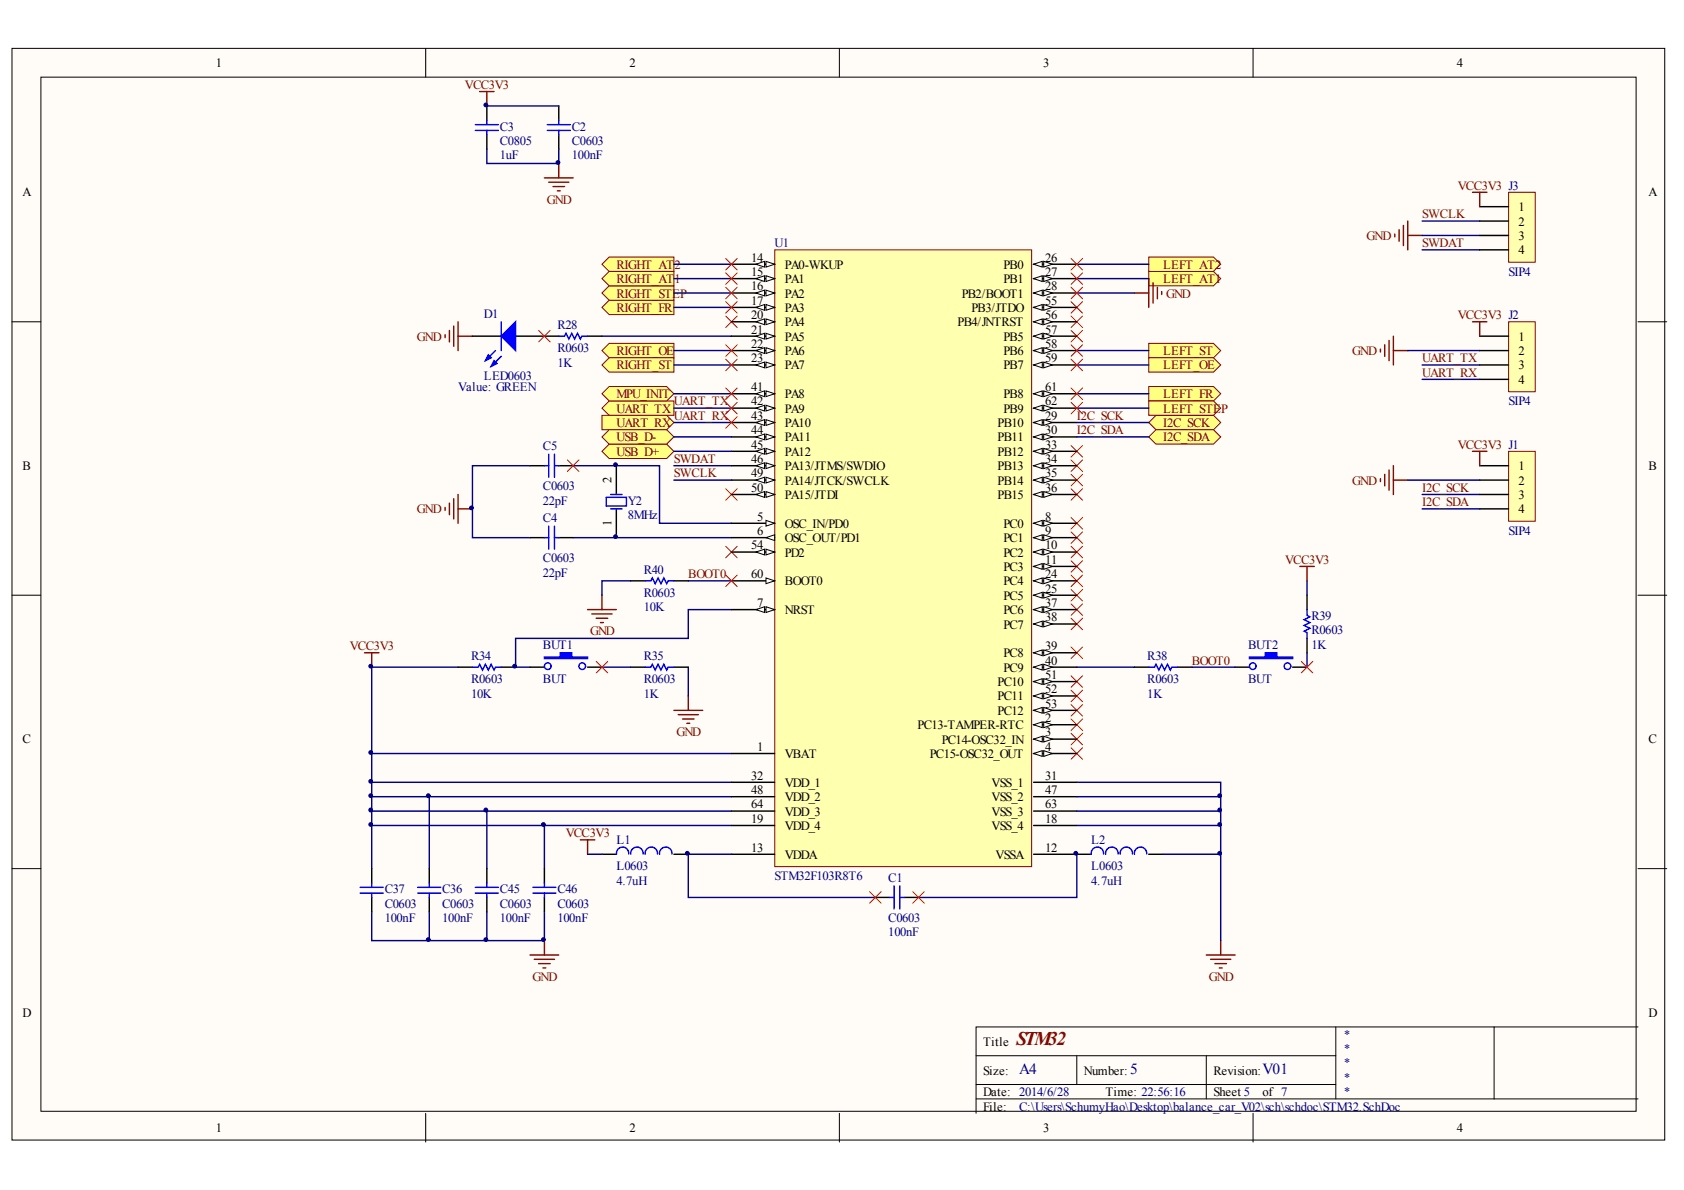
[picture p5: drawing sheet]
<svg xmlns="http://www.w3.org/2000/svg" width="297mm" height="210mm" viewBox="0 0 297 210" stroke-linecap="round" stroke-linejoin="round" font-family="sans-serif">
<defs><g id="words">
<text font-size="3.4" fill="#800000" x="179.3" y="184.4">STM32</text>
<g font-size="2.7" fill="#000080">
<text x="179.8" y="189.5">A4</text>
<text x="199.3" y="189.5">5</text>
<text x="222.7" y="189.5">V01</text>
</g>
<g font-size="2.2">
<text x="38.1" y="11.8">1</text>
<text x="111.1" y="11.8">2</text>
<text x="184" y="11.8">3</text>
<text x="257" y="11.8">4</text>
<text x="3.9" y="34.6">A</text>
<text x="290.7" y="34.6">A</text>
<text x="267.9" y="37.3">1</text>
<text x="267.9" y="39.8">2</text>
<text x="132.5" y="46.1">14</text>
<text x="138.4" y="47.4">PA0-WKUP</text>
<text x="177" y="47.4">PB0</text>
<text x="184.4" y="46.1">26</text>
<text x="267.9" y="42.3">3</text>
<text x="267.9" y="44.9">4</text>
<text x="132.5" y="48.7">15</text>
<text x="132.5" y="51.2">16</text>
<text x="132.5" y="53.8">17</text>
<text x="138.4" y="49.9">PA1</text>
<text x="138.4" y="52.5">PA2</text>
<text x="169.6" y="52.5">PB2/BOOT1</text>
<text x="177" y="49.9">PB1</text>
<text x="184.4" y="48.7">27</text>
<text x="184.4" y="51.2">28</text>
<text x="184.4" y="53.8">55</text>
<text x="132.5" y="56.3">20</text>
<text x="132.5" y="58.8">21</text>
<text x="138.4" y="55">PA3</text>
<text x="138.4" y="57.6">PA4</text>
<text x="168.9" y="57.6">PB4/JNTRST</text>
<text x="171.4" y="55">PB3/JTDO</text>
<text x="184.4" y="56.3">56</text>
<text x="184.4" y="58.8">57</text>
<text x="132.5" y="61.4">22</text>
<text x="132.5" y="63.9">23</text>
<text x="138.4" y="60.1">PA5</text>
<text x="138.4" y="62.6">PA6</text>
<text x="138.4" y="65.2">PA7</text>
<text x="177" y="60.1">PB5</text>
<text x="177" y="62.6">PB6</text>
<text x="177" y="65.2">PB7</text>
<text x="184.4" y="61.4">58</text>
<text x="184.4" y="63.9">59</text>
<text x="267.9" y="60.1">1</text>
<text x="267.9" y="62.6">2</text>
<text x="267.9" y="65.2">3</text>
<text x="132.5" y="69">41</text>
<text x="132.5" y="71.5">42</text>
<text x="138.4" y="70.3">PA8</text>
<text x="177" y="70.3">PB8</text>
<text x="184.4" y="69">61</text>
<text x="184.4" y="71.5">62</text>
<text x="267.9" y="67.7">4</text>
<text x="132.5" y="74.1">43</text>
<text x="132.5" y="76.6">44</text>
<text x="138.4" y="72.8">PA9</text>
<text x="138.4" y="75.3">PA10</text>
<text x="138.4" y="77.9">PA11</text>
<text x="176" y="75.3">PB10</text>
<text x="176" y="77.9">PB11</text>
<text x="177" y="72.8">PB9</text>
<text x="184.4" y="74.1">29</text>
<text x="184.4" y="76.6">30</text>
<text x="3.9" y="82.9">B</text>
<text x="132.5" y="79.1">45</text>
<text x="132.5" y="81.7">46</text>
<text x="138.4" y="80.4">PA12</text>
<text x="138.4" y="82.9">PA13/JTMS/SWDIO</text>
<text x="176" y="80.4">PB12</text>
<text x="176" y="82.9">PB13</text>
<text x="184.4" y="79.1">33</text>
<text x="184.4" y="81.7">34</text>
<text x="267.9" y="82.9">1</text>
<text x="290.7" y="82.9">B</text>
<text x="107.9" y="85.2" transform="rotate(-90 107.9 85.2)">2</text>
<text x="132.5" y="84.2">49</text>
<text x="132.5" y="86.7">50</text>
<text x="138.4" y="85.5">PA14/JTCK/SWCLK</text>
<text x="138.4" y="88">PA15/JTDI</text>
<text x="176" y="85.5">PB14</text>
<text x="176" y="88">PB15</text>
<text x="184.4" y="84.2">35</text>
<text x="184.4" y="86.7">36</text>
<text x="267.9" y="85.5">2</text>
<text x="267.9" y="88">3</text>
<text x="107.9" y="92.9" transform="rotate(-90 107.9 92.9)">1</text>
<text x="133.5" y="91.8">5</text>
<text x="133.5" y="94.4">6</text>
<text x="138.4" y="93.1">OSC_IN/PD0</text>
<text x="138.4" y="95.6">OSC_OUT/PD1</text>
<text x="177" y="93.1">PC0</text>
<text x="177" y="95.6">PC1</text>
<text x="184.4" y="91.8">8</text>
<text x="184.4" y="94.4">9</text>
<text x="267.9" y="90.6">4</text>
<text x="132.5" y="102">60</text>
<text x="132.5" y="96.9">54</text>
<text x="138.4" y="98.2">PD2</text>
<text x="177" y="98.2">PC2</text>
<text x="177" y="100.7">PC3</text>
<text x="184.4" y="96.9">10</text>
<text x="184.4" y="99.4">11</text>
<text x="184.4" y="102">24</text>
<text x="133.5" y="107.1">7</text>
<text x="138.4" y="103.2">BOOT0</text>
<text x="177" y="103.2">PC4</text>
<text x="177" y="105.8">PC5</text>
<text x="184.4" y="104.5">25</text>
<text x="184.4" y="107.1">37</text>
<text x="138.4" y="108.3">NRST</text>
<text x="177" y="108.3">PC6</text>
<text x="177" y="110.9">PC7</text>
<text x="184.4" y="109.6">38</text>
<text x="177" y="115.9">PC8</text>
<text x="177" y="118.5">PC9</text>
<text x="184.4" y="114.7">39</text>
<text x="184.4" y="117.2">40</text>
<text x="184.4" y="119.7">51</text>
<text x="176" y="121">PC10</text>
<text x="176" y="123.6">PC11</text>
<text x="184.4" y="122.3">52</text>
<text x="184.4" y="124.8">53</text>
<text x="3.9" y="131.1">C</text>
<text x="161.9" y="128.6">PC13-TAMPER-RTC</text>
<text x="166.1" y="131.2">PC14-OSC32_IN</text>
<text x="176" y="126.1">PC12</text>
<text x="184.4" y="127.4">2</text>
<text x="184.4" y="129.9">3</text>
<text x="290.7" y="131.1">C</text>
<text x="132.5" y="137.5">32</text>
<text x="133.5" y="132.4">1</text>
<text x="138.4" y="133.7">VBAT</text>
<text x="164" y="133.7">PC15-OSC32_OUT</text>
<text x="184.4" y="132.4">4</text>
<text x="184.4" y="137.5">31</text>
<text x="132.5" y="140.1">48</text>
<text x="132.5" y="142.6">64</text>
<text x="138.4" y="138.8">VDD_1</text>
<text x="138.4" y="141.3">VDD_2</text>
<text x="138.4" y="143.9">VDD_3</text>
<text x="174.9" y="138.8">VSS_1</text>
<text x="174.9" y="141.3">VSS_2</text>
<text x="174.9" y="143.9">VSS_3</text>
<text x="184.4" y="140.1">47</text>
<text x="184.4" y="142.6">63</text>
<text x="132.5" y="145.1">19</text>
<text x="138.4" y="146.4">VDD_4</text>
<text x="174.9" y="146.4">VSS_4</text>
<text x="184.4" y="145.1">18</text>
<text x="132.5" y="150.2">13</text>
<text x="138.4" y="151.5">VDDA</text>
<text x="175.6" y="151.5">VSSA</text>
<text x="184.4" y="150.2">12</text>
<text x="3.9" y="179.3">D</text>
<text x="290.7" y="179.3">D</text>
<text x="173.4" y="184.5">Title</text>
<text x="173.4" y="189.6">Size:</text>
<text x="191.2" y="189.6">Number:</text>
<text x="214" y="189.6">Revision:</text>
<text x="173.4" y="193.4">Date: 2014/6/28</text>
<text x="173.4" y="195.9">File:</text>
<text x="195" y="193.4">Time: 22:56:16</text>
<text x="214" y="193.4">Sheet 5</text>
<text x="222.7" y="193.4">of 7</text>
<text x="38.1" y="199.7">1</text>
<text x="111.1" y="199.7">2</text>
<text x="184" y="199.7">3</text>
<text x="257" y="199.7">4</text>
</g>
<g font-size="2.2" fill="#800000">
<text x="82" y="15.7">VCC3V3</text>
<text x="96.5" y="35.9">GND</text>
<text x="257.1" y="33.4">VCC3V3 J3</text>
<text x="250.9" y="38.5">SWCLK</text>
<text x="108.7" y="47.4">RIGHT_AT</text>
<text x="118.9" y="47.4">2</text>
<text x="205.2" y="47.4">LEFT_AT2</text>
<text x="241" y="42.3">GND</text>
<text x="250.9" y="43.6">SWDAT</text>
<text x="108.7" y="52.5">RIGHT_STEP</text>
<text x="108.7" y="49.9">RIGHT_AT</text>
<text x="118.9" y="49.9">1</text>
<text x="205.2" y="49.9">LEFT_AT1</text>
<text x="205.7" y="52.5">GND</text>
<text x="108.7" y="55">RIGHT_FR</text>
<text x="257.1" y="56.3">VCC3V3 J2</text>
<text x="73.5" y="60.1">GND</text>
<text x="108.7" y="62.6">RIGHT_OE</text>
<text x="108.7" y="65.2">RIGHT_ST</text>
<text x="205.2" y="62.6">LEFT_ST</text>
<text x="205.2" y="65.2">LEFT_OE</text>
<text x="238.5" y="62.6">GND</text>
<text x="250.9" y="63.9">UART_TX</text>
<text x="108.7" y="70.3">MPU_INIT</text>
<text x="118.9" y="71.5">UART_TX</text>
<text x="205.2" y="70.3">LEFT_FR</text>
<text x="250.9" y="66.4">UART_RX</text>
<text x="108.7" y="72.8">UART_TX</text>
<text x="108.7" y="75.3">UART_RX</text>
<text x="108.7" y="77.9">USB_D-</text>
<text x="118.9" y="74.1">UART_RX</text>
<text x="189.9" y="74.1">I2C_SCK</text>
<text x="189.9" y="76.6">I2C_SDA</text>
<text x="205.2" y="75.3">I2C_SCK</text>
<text x="205.2" y="77.9">I2C_SDA</text>
<text x="205.2" y="72.8">LEFT_STEP</text>
<text x="108.7" y="80.4">USB_D+</text>
<text x="118.9" y="81.7">SWDAT</text>
<text x="257.1" y="79.1">VCC3V3 J1</text>
<text x="118.9" y="84.2">SWCLK</text>
<text x="238.5" y="85.5">GND</text>
<text x="250.9" y="86.7">I2C_SCK</text>
<text x="250.9" y="89.3">I2C_SDA</text>
<text x="73.5" y="90.6">GND</text>
<text x="121.4" y="102">BOOT0</text>
<text x="226.7" y="99.4">VCC3V3</text>
<text x="104.1" y="112.1">GND</text>
<text x="61.7" y="114.7">VCC3V3</text>
<text x="210.2" y="117.2">BOOT0</text>
<text x="119.3" y="129.8">GND</text>
<text x="99.8" y="147.7">VCC3V3</text>
<text x="93.9" y="173">GND</text>
<text x="213.2" y="173">GND</text>
</g>
<g font-size="2.2" fill="#000080">
<text x="88.2" y="23">C3</text>
<text x="100.8" y="23">C2</text>
<text x="88.2" y="28.1">1uF</text>
<text x="88.2" y="25.6">C0805</text>
<text x="100.8" y="28.1">100nF</text>
<text x="100.8" y="25.6">C0603</text>
<text x="136.6" y="43.6">U1</text>
<text x="266.1" y="48.7">SIP4</text>
<text x="85.4" y="56">D1</text>
<text x="98.3" y="58.1">R28</text>
<text x="98.3" y="64.7">1K</text>
<text x="98.3" y="62.1">R0603</text>
<text x="80.8" y="69">Value: GREEN</text>
<text x="85.4" y="67">LED0603</text>
<text x="266.1" y="71.5">SIP4</text>
<text x="95.8" y="79.4">C5</text>
<text x="95.8" y="89">22pF</text>
<text x="95.8" y="86.5">C0603</text>
<text x="110.7" y="89">Y2</text>
<text x="95.8" y="92.1">C4</text>
<text x="110.7" y="91.6">8MHz</text>
<text x="266.1" y="94.4">SIP4</text>
<text x="95.8" y="101.7">22pF</text>
<text x="95.8" y="99.2">C0603</text>
<text x="113.5" y="101.2">R40</text>
<text x="113.5" y="107.8">10K</text>
<text x="113.5" y="105.3">R0603</text>
<text x="231.3" y="109.3">R39</text>
<text x="231.3" y="111.9">R0603</text>
<text x="83.1" y="116.4">R34</text>
<text x="95.8" y="114.4">BUT1</text>
<text x="113.5" y="116.4">R35</text>
<text x="202.4" y="116.4">R38</text>
<text x="220.1" y="114.4">BUT2</text>
<text x="231.3" y="114.4">1K</text>
<text x="83.1" y="123">10K</text>
<text x="83.1" y="120.5">R0603</text>
<text x="95.8" y="120.5">BUT</text>
<text x="113.5" y="123">1K</text>
<text x="113.5" y="120.5">R0603</text>
<text x="202.4" y="123">1K</text>
<text x="202.4" y="120.5">R0603</text>
<text x="220.1" y="120.5">BUT</text>
<text x="108.7" y="148.9">L1</text>
<text x="192.5" y="148.9">L2</text>
<text x="108.7" y="153.5">L0603</text>
<text x="136.6" y="155.3">STM32F103R8T6</text>
<text x="156.7" y="155.5">C1</text>
<text x="192.5" y="153.5">L0603</text>
<text x="67.9" y="157.6">C37</text>
<text x="67.9" y="160.1">C0603</text>
<text x="78" y="157.6">C36</text>
<text x="78" y="160.1">C0603</text>
<text x="88.2" y="157.6">C45</text>
<text x="88.2" y="160.1">C0603</text>
<text x="98.3" y="157.6">C46</text>
<text x="98.3" y="160.1">C0603</text>
<text x="108.7" y="156">4.7uH</text>
<text x="192.5" y="156">4.7uH</text>
<text x="67.9" y="162.6">100nF</text>
<text x="78" y="162.6">100nF</text>
<text x="88.2" y="162.6">100nF</text>
<text x="98.3" y="162.6">100nF</text>
<text x="156.7" y="165.2">100nF</text>
<text x="156.7" y="162.6">C0603</text>
<text x="236.9" y="183.2">*</text>
<text x="236.9" y="185.7">*</text>
<text x="236.9" y="188.3">*</text>
<text x="236.9" y="190.8">*</text>
<text x="179.8" y="195.9">C:\Users\SchumyHao\Desktop\balance_car_V02\sch\schdoc\STM32.SchDoc</text>
<text x="236.9" y="193.4">*</text>
</g>
</g></defs>
<g fill="#fffcf8" stroke="#000" stroke-width=".18">
<path d="M2.1 8.5h291.5v192.6h-291.5z"/>
<path d="M7.2 13.6h281.4v182.4h-281.4z"/>
</g>
<g fill="none" stroke="#000" stroke-width=".18">
<path d="M75.1 8.5v5.1M148.1 8.5v5.1M221 8.5v5.1M2.1 56.8h5.1M288.9 56.8h5.1M2.1 105h5.1M288.9 105h5.1M2.1 153.2h5.1M288.9 153.2h5.1M75.1 196.4v5M148.1 196.4v5M172.2 186.2h63.4"/>
<path d="M172.2 193.8h116.7M172.2 191.3h63.4M189.9 186.2v5.1M212.8 186.2v7.6M221 196.4v5M235.6 181.1v12.7M263.5 181.1h-91.3v15.3M288.9 181.1h-25.4v12.7"/>
</g>
<g fill="#ffff80" stroke="#800000" stroke-width=".18">
<path d="M107.4 70.7h11.5v2.6h-11.5l-1.2-1.3z" fill-rule="evenodd"/>
<path d="M106.2 73.3h11.4l1.3 1.2-1.3 1.3h-11.4z" fill-rule="evenodd"/>
<path d="M107.4 78.3h10.2l1.3 1.3-1.3 1.3h-10.2l-1.2-1.3z" fill-rule="evenodd"/>
<path d="M107.4 75.8h10.2l1.3 1.3-1.3 1.2h-10.2l-1.2-1.2z" fill-rule="evenodd"/>
<path d="M203.9 73.3h10.1l1.3 1.2-1.3 1.3h-10.1l-1.3-1.3z" fill-rule="evenodd"/>
<path d="M203.9 75.8h10.1l1.3 1.3-1.3 1.2h-10.1l-1.3-1.2z" fill-rule="evenodd"/>
<path d="M202.6 60.6h11.4l1.3 1.2-1.3 1.3h-11.4z" fill-rule="evenodd"/>
<path d="M202.6 63.1h11.4l1.3 1.3-1.3 1.2h-11.4z" fill-rule="evenodd"/>
<path d="M202.6 68.2h11.4l1.3 1.3-1.3 1.2h-11.4z" fill-rule="evenodd"/>
<path d="M202.6 70.7h11.4l1.3 1.3-1.3 1.3h-11.4z" fill-rule="evenodd"/>
<path d="M202.6 47.9h11.4l1.3 1.2-1.3 1.3h-11.4z" fill-rule="evenodd"/>
<path d="M202.6 45.3h11.4l1.3 1.3-1.3 1.3h-11.4z" fill-rule="evenodd"/>
<path d="M107.4 60.6h11.5v2.5h-11.5l-1.2-1.3z" fill-rule="evenodd"/>
<path d="M107.4 53h11.5v2.5h-11.5l-1.2-1.3z" fill-rule="evenodd"/>
<path d="M107.4 50.4h11.5v2.6h-11.5l-1.2-1.3z" fill-rule="evenodd"/>
<path d="M107.4 45.3h11.5v2.6h-11.5l-1.2-1.3z" fill-rule="evenodd"/>
<path d="M107.4 47.9h11.5v2.5h-11.5l-1.2-1.3z" fill-rule="evenodd"/>
<path d="M107.4 63.1h11.5v2.5h-11.5l-1.2-1.2z" fill-rule="evenodd"/>
<path d="M107.4 68.2h10.2l1.3 1.3-1.3 1.2h-10.2l-1.2-1.2z" fill-rule="evenodd"/>
</g>
<g fill="none" stroke="#800000" stroke-width=".25">
<path d="M96 31.4h5.1M96.8 32.1h3.5M97.5 32.9h2.1M98.3 33.7h.5M98.6 28.8v2.6M247.6 39.8v3.5M248.3 39v5.1M78.5 59v.6M79.3 58.3v2M80 57.5v3.6M80.8 56.8v5M80.8 59.3h2.5"/>
<path d="M200.1 51.7h2.5M202.6 49.1v5.1M203.4 49.9v3.6M204.1 50.7v2M204.9 51.4v.5M245.8 59.3v5.1M246 41.3v.5M246.8 40.5v2M248.3 41.5h2.6M243.5 61.6v.5M244.3 60.8v2.1M245 60.1v3.5"/>
<path d="M245.8 61.8h2.5M78.5 89.5v.5M79.3 88.7v2.1M80 88v3.5M80.8 87.2v5.1M80.8 89.8h2.5M243.5 84.4v.5M244.3 83.7v2M245 82.9v3.6M245.8 82.1v5.1M245.8 84.7h2.5M103.6 107.5h5.1"/>
<path d="M104.4 108.3h3.6M105.2 109.1h2M105.9 109.8h.5M106.2 105v2.5M118.9 125.3h5M119.6 126.1h3.6M120.4 126.8h2M121.2 127.6h.5M121.4 122.8v2.5M93.5 168.5h5.1M94.2 169.2h3.6M95 170h2"/>
<path d="M95.8 170.7h.5M96 165.9v2.6M212.8 168.5h5.1M213.5 169.2h3.6M214.3 170h2M215.1 170.7h.5M215.3 165.9v2.6"/>
</g>
<g fill="none" stroke="#000080" stroke-width=".25">
<path d="M85.9 26.3v2.5h12.7v-2.5M250.9 39h10.1M106.2 59.3h22.8M189.9 51.7h10.2M250.9 41.5h10.1M250.9 44.1h10.1M248.3 61.8h12.7M250.9 64.4h10.1M250.9 66.9h10.1M93.5 82.1h-10.2v12.7h10.2M101.1 82.1h15.2v10.2h12.7M101.1 94.8h27.9"/>
<path d="M118.9 82.1h10.1M118.9 84.7h10.1M248.3 84.7h12.7M250.9 87.2h10.1M250.9 89.8h10.1M80.8 117.7h-15.2v15.2h63.4M106.2 117.7h5.1M111.3 102.5h-5.1v2.5M121.4 117.7v5.1M121.4 102.5h7.6M129 107.5h-7.6v5.1h-30.5v5.1h2.6M189.9 117.7h10.2"/>
<path d="M210.2 117.7h7.7M230.5 102.5v2.5M230.5 115.1v2.6M65.6 132.9v5.1M129 138h-63.4v15.2M65.6 140.5h10.1M65.6 143.1h20.3M65.6 145.6h30.4M129 145.6h-33v7.6M129 143.1h-43.1v10.1M129 140.5h-53.3v12.7M65.6 160.8v5.1h30.4v-5.1"/>
<path d="M75.7 160.8v5.1M85.9 160.8v5.1"/>
</g>
<g fill="none" stroke="#000" stroke-width=".25">
<path d="M85.9 18.7v2.5M98.6 18.7v2.5M85.9 23.8v2.5M98.6 23.8v2.5M83.3 59.3h5.1M90.9 59.3h7.7M103.6 59.3h2.6M93.5 82.1h2.5M93.5 94.8h2.5M98.6 82.1h2.5M98.6 94.8h2.5M80.8 117.7h2.5"/>
<path d="M88.4 117.7h2.5M93.5 117.7h2.5M103.6 117.7h2.6M111.3 117.7h2.5M111.3 102.5h2.5M118.9 117.7h2.5M118.9 102.5h2.5M200.1 117.7h2.5M207.7 117.7h2.5M217.9 117.7h2.5M228 117.7h2.5M230.5 105v2.5"/>
<path d="M230.5 112.6v2.5M65.6 153.2v2.6M65.6 158.3v2.5M75.7 153.2v2.6M75.7 158.3v2.5M85.9 153.2v2.6M85.9 158.3v2.5M96 153.2v2.6M96 158.3v2.5M106.2 150.7h2.5M118.9 150.7h2.5M154.4 158.3h2.5"/>
<path d="M159.5 158.3h2.5M189.9 150.7h2.6M202.6 150.7h2.6"/>
</g>
<g fill="none" stroke="#00f" stroke-width=".25">
<path d="M83.8 22h4.1M83.8 23h4.1M85.9 21.2v.8M85.9 23v.8M96.5 22h4.1M96.5 23h4.1M98.6 21.2v.8M98.6 23v.8M88.4 56.8v5M98.6 59.3h1l.2-.5 .5 1 .5-1 .6 1 .5-1 .5 1 .2-.5h1M87.4 61.8l-1.8 1.8M88.4 62.9l-1.8 1.7"/>
<path d="M96 82.1h.8M96 94.8h.8M96.8 80.1v4.1M96.8 92.8v4.1M97.8 80.1v4.1M97.8 92.8v4.1M97.8 82.1h.8M97.8 94.8h.8M83.3 117.7h1l.3-.5 .5 1 .5-1 .5 1 .5-1 .5 1 .3-.5h1M113.8 117.7h1l.3-.5 .5 1 .5-1 .5 1 .5-1 .5 1 .3-.5h1M113.8 102.5h1l.3-.6 .5 1.1 .5-1.1 .5 1.1 .5-1.1 .5 1.1 .3-.5h1M202.6 117.7h1l.3-.5 .5 1 .5-1 .5 1 .5-1 .5 1 .3-.5h1"/>
<path d="M230.5 107.5v1l.6 .3-1.1 .5 1.1 .5-1.1 .5 1.1 .5-1.1 .5 .5 .3v1M63.5 156.5h4.1M63.5 157.5h4.1M65.6 155.8v.7M65.6 157.5v.8M73.7 156.5h4.1M73.7 157.5h4.1M75.7 155.8v.7M75.7 157.5v.8M83.8 156.5h4.1M83.8 157.5h4.1M85.9 155.8v.7"/>
<path d="M85.9 157.5v.8M94 156.5h4.1M94 157.5h4.1M96 155.8v.7M96 157.5v.8M110.9 150.6a1.08 1.08 0 0 0-1.1-1.2 1.08 1.08 0 0 0-1 1.3M113.4 150.6a1.09 1.09 0 0 0-1.1-1.2 1.09 1.09 0 0 0-1 1.3M116 150.6a1.09 1.09 0 0 0-1.1-1.2 1.09 1.09 0 0 0-1.1 1.3M118.5 150.6a1.1 1.1 0 0 0-1.1-1.2 1.1 1.1 0 0 0-1.1 1.3M156.9 158.3h.8M157.7 156.3v4M158.7 156.3v4"/>
<path d="M158.7 158.3h.8M194.6 150.6a1.09 1.09 0 0 0-1.1-1.2 1.09 1.09 0 0 0-1 1.3M197.2 150.6a1.1 1.1 0 0 0-1.1-1.2 1.1 1.1 0 0 0-1.1 1.3M199.7 150.6a1.09 1.09 0 0 0-1.1-1.2 1.09 1.09 0 0 0-1 1.3M202.3 150.6a1.09 1.09 0 0 0-1.1-1.2 1.09 1.09 0 0 0-1.1 1.3"/>
<circle cx="96.6" cy="117.5" r=".59"/>
<circle cx="102.7" cy="117.5" r=".58"/>
<circle cx="221" cy="117.5" r=".58"/>
<circle cx="227.1" cy="117.5" r=".58"/>
</g>
<g fill="#00f" stroke="#00f" stroke-width=".25">
<path d="M90.9 56.8v5l-2.5-2.5z"/>
<path d="M86.1 62.6l.5 .5-1 .5z"/>
<path d="M87.1 63.6l.5 .5-1 .5z"/>
<path d="M220.4 115.9h2.8v-.8h2v.8h2.8v.3h-7.6z" fill-rule="evenodd"/>
<path d="M96 115.9h2.8v-.8h2v.8h2.8v.3h-7.6z" fill-rule="evenodd"/>
</g>
<g fill="none" stroke="#f00" stroke-width=".18">
<path d="M128 55.7l2 2.1M130 55.7l-2 2.1M188.9 58.3l2.1 2M188.9 55.7l2.1 2.1M188.9 53.2l2.1 2M191 58.3l-2.1 2M191 55.7l-2.1 2.1M191 53.2l-2.1 2M188.9 78.6l2.1 2M191 78.6l-2.1 2M128 86.2l2 2M128 96.4l2 2"/>
<path d="M130 86.2l-2 2M130 96.4l-2 2M188.9 98.9l2.1 2M188.9 96.4l2.1 2M188.9 93.8l2.1 2.1M188.9 91.3l2.1 2M188.9 86.2l2.1 2M188.9 83.7l2.1 2M188.9 81.1l2.1 2.1M191 98.9l-2.1 2M191 96.4l-2.1 2M191 93.8l-2.1 2.1"/>
<path d="M191 91.3l-2.1 2M191 86.2l-2.1 2M191 83.7l-2.1 2M191 81.1l-2.1 2.1M188.9 119.2l2.1 2M188.9 114.1l2.1 2.1M188.9 109.1l2.1 2M188.9 106.5l2.1 2M188.9 104l2.1 2M188.9 101.4l2.1 2.1M191 119.2l-2.1 2M191 114.1l-2.1 2.1"/>
<path d="M191 109.1l-2.1 2M191 106.5l-2.1 2M191 104l-2.1 2M191 101.4l-2.1 2.1M188.9 131.9l2.1 2M188.9 129.4l2.1 2M188.9 126.8l2.1 2.1M188.9 124.3l2.1 2M188.9 121.7l2.1 2.1M191 131.9l-2.1 2M191 129.4l-2.1 2M191 126.8l-2.1 2.1"/>
<path d="M191 124.3l-2.1 2M191 121.7l-2.1 2.1"/>
</g>
<path d="M266.1 33.9h4.7v12.4h-4.7z" fill="#ffffb0" stroke="#800000" stroke-width=".18"/>
<path d="M261 36.5h5.1M261 39h5.1M261 41.5h5.1M261 44.1h5.1" fill="none" stroke="#000" stroke-width=".25"/>
<path d="M266.1 56.8h4.7v12.3h-4.7z" fill="#ffffb0" stroke="#800000" stroke-width=".18"/>
<path d="M261 59.3h5.1M261 61.8h5.1M261 64.4h5.1M261 66.9h5.1" fill="none" stroke="#000" stroke-width=".25"/>
<path d="M266.1 79.6h4.7v12.3h-4.7z" fill="#ffffb0" stroke="#800000" stroke-width=".18"/>
<path d="M108.7 82.1v5.1M108.7 89.8v5M261 82.1h5.1M261 84.7h5.1M261 87.2h5.1M261 89.8h5.1" fill="none" stroke="#000" stroke-width=".25"/>
<path d="M85.9 18.7h12.7M189.9 138h25.4v27.9" fill="none" stroke="#000080" stroke-width=".25"/>
<path d="M84.6 16.1h2.5M85.9 16.1v2.6" fill="none" stroke="#800000" stroke-width=".25"/>
<path d="M106.9 87.7h3.6v1.6h-3.6zM107.7 87.2h2M107.7 89.8h2" fill="none" stroke="#00f" stroke-width=".25"/>
<path d="M136.7 44.1h45.3v108.8h-45.3z" fill="#ffffb0" stroke="#800000" stroke-width=".18"/>
<path d="M129 102.5h7.6" fill="none" stroke="#000" stroke-width=".25"/>
<path d="M135.1 101.9l1.5 .6-1.5 .5z" fill="#fffcf8" stroke="#000" stroke-width=".18"/>
<path d="M129 107.5h7.6" fill="none" stroke="#000" stroke-width=".25"/>
<g fill="#fffcf8" stroke="#000" stroke-width=".18">
<path d="M135.1 107l1.5 .5-1.5 .5z"/>
<path d="M133.3 107.5l1.6-.5v1z"/>
</g>
<path d="M129 92.3h7.6" fill="none" stroke="#000" stroke-width=".25"/>
<path d="M135.1 91.8l1.5 .5-1.5 .5z" fill="#fffcf8" stroke="#000" stroke-width=".18"/>
<path d="M129 94.8h7.6" fill="none" stroke="#000" stroke-width=".25"/>
<path d="M135.1 94.8l1.5-.5v1z" fill="#fffcf8" stroke="#000" stroke-width=".18"/>
<path d="M129 46.6h7.6" fill="none" stroke="#000" stroke-width=".25"/>
<g fill="#fffcf8" stroke="#000" stroke-width=".18">
<path d="M135.1 46.1l1.5 .5-1.5 .5z"/>
<path d="M133.3 46.6l1.6-.5v1z"/>
</g>
<path d="M129 49.1h7.6" fill="none" stroke="#000" stroke-width=".25"/>
<g fill="#fffcf8" stroke="#000" stroke-width=".18">
<path d="M135.1 48.6l1.5 .5-1.5 .6z"/>
<path d="M133.3 49.1l1.6-.5v1.1z"/>
</g>
<path d="M129 51.7h7.6" fill="none" stroke="#000" stroke-width=".25"/>
<g fill="#fffcf8" stroke="#000" stroke-width=".18">
<path d="M135.1 51.2l1.5 .5-1.5 .5z"/>
<path d="M133.3 51.7l1.6-.5v1z"/>
</g>
<path d="M129 54.2h7.6" fill="none" stroke="#000" stroke-width=".25"/>
<g fill="#fffcf8" stroke="#000" stroke-width=".18">
<path d="M135.1 53.7l1.5 .5-1.5 .5z"/>
<path d="M133.3 54.2l1.6-.5v1z"/>
</g>
<path d="M129 56.8h7.6" fill="none" stroke="#000" stroke-width=".25"/>
<g fill="#fffcf8" stroke="#000" stroke-width=".18">
<path d="M135.1 56.3l1.5 .5-1.5 .5z"/>
<path d="M133.3 56.8l1.6-.5v1z"/>
</g>
<path d="M129 59.3h7.6" fill="none" stroke="#000" stroke-width=".25"/>
<g fill="#fffcf8" stroke="#000" stroke-width=".18">
<path d="M135.1 58.8l1.5 .5-1.5 .5z"/>
<path d="M133.3 59.3l1.6-.5v1z"/>
</g>
<path d="M129 61.8h7.6" fill="none" stroke="#000" stroke-width=".25"/>
<g fill="#fffcf8" stroke="#000" stroke-width=".18">
<path d="M135.1 61.3l1.5 .5-1.5 .5z"/>
<path d="M133.3 61.8l1.6-.5v1z"/>
</g>
<path d="M129 64.4h7.6" fill="none" stroke="#000" stroke-width=".25"/>
<g fill="#fffcf8" stroke="#000" stroke-width=".18">
<path d="M135.1 63.9l1.5 .5-1.5 .5z"/>
<path d="M133.3 64.4l1.6-.5v1z"/>
</g>
<path d="M129 69.5h7.6" fill="none" stroke="#000" stroke-width=".25"/>
<g fill="#fffcf8" stroke="#000" stroke-width=".18">
<path d="M135.1 68.9l1.5 .6-1.5 .5z"/>
<path d="M133.3 69.5l1.6-.6v1.1z"/>
</g>
<path d="M129 72h7.6" fill="none" stroke="#000" stroke-width=".25"/>
<g fill="#fffcf8" stroke="#000" stroke-width=".18">
<path d="M135.1 71.5l1.5 .5-1.5 .5z"/>
<path d="M133.3 72l1.6-.5v1z"/>
</g>
<path d="M129 74.5h7.6" fill="none" stroke="#000" stroke-width=".25"/>
<g fill="#fffcf8" stroke="#000" stroke-width=".18">
<path d="M135.1 74l1.5 .5-1.5 .5z"/>
<path d="M133.3 74.5l1.6-.5v1z"/>
</g>
<path d="M129 77.1h7.6" fill="none" stroke="#000" stroke-width=".25"/>
<g fill="#fffcf8" stroke="#000" stroke-width=".18">
<path d="M135.1 76.6l1.5 .5-1.5 .5z"/>
<path d="M133.3 77.1l1.6-.5v1z"/>
</g>
<path d="M129 79.6h7.6" fill="none" stroke="#000" stroke-width=".25"/>
<g fill="#fffcf8" stroke="#000" stroke-width=".18">
<path d="M135.1 79.1l1.5 .5-1.5 .5z"/>
<path d="M133.3 79.6l1.6-.5v1z"/>
</g>
<path d="M129 82.1h7.6" fill="none" stroke="#000" stroke-width=".25"/>
<g fill="#fffcf8" stroke="#000" stroke-width=".18">
<path d="M135.1 81.6l1.5 .5-1.5 .6z"/>
<path d="M133.3 82.1l1.6-.5v1.1z"/>
</g>
<path d="M129 84.7h7.6" fill="none" stroke="#000" stroke-width=".25"/>
<g fill="#fffcf8" stroke="#000" stroke-width=".18">
<path d="M135.1 84.2l1.5 .5-1.5 .5z"/>
<path d="M133.3 84.7l1.6-.5v1z"/>
</g>
<path d="M129 87.2h7.6" fill="none" stroke="#000" stroke-width=".25"/>
<g fill="#fffcf8" stroke="#000" stroke-width=".18">
<path d="M135.1 86.7l1.5 .5-1.5 .5z"/>
<path d="M133.3 87.2l1.6-.5v1z"/>
</g>
<path d="M182.3 46.6h7.6" fill="none" stroke="#000" stroke-width=".25"/>
<g fill="#fffcf8" stroke="#000" stroke-width=".18">
<path d="M182.3 46.6l1.5-.5v1z"/>
<path d="M184.1 46.1l1.5 .5-1.5 .5z"/>
</g>
<path d="M182.3 49.1h7.6" fill="none" stroke="#000" stroke-width=".25"/>
<g fill="#fffcf8" stroke="#000" stroke-width=".18">
<path d="M182.3 49.1l1.5-.5v1.1z"/>
<path d="M184.1 48.6l1.5 .5-1.5 .6z"/>
</g>
<path d="M182.3 51.7h7.6" fill="none" stroke="#000" stroke-width=".25"/>
<g fill="#fffcf8" stroke="#000" stroke-width=".18">
<path d="M182.3 51.7l1.5-.5v1z"/>
<path d="M184.1 51.2l1.5 .5-1.5 .5z"/>
</g>
<path d="M182.3 54.2h7.6" fill="none" stroke="#000" stroke-width=".25"/>
<g fill="#fffcf8" stroke="#000" stroke-width=".18">
<path d="M182.3 54.2l1.5-.5v1z"/>
<path d="M184.1 53.7l1.5 .5-1.5 .5z"/>
</g>
<path d="M182.3 56.8h7.6" fill="none" stroke="#000" stroke-width=".25"/>
<g fill="#fffcf8" stroke="#000" stroke-width=".18">
<path d="M182.3 56.8l1.5-.5v1z"/>
<path d="M184.1 56.3l1.5 .5-1.5 .5z"/>
</g>
<path d="M182.3 59.3h7.6" fill="none" stroke="#000" stroke-width=".25"/>
<g fill="#fffcf8" stroke="#000" stroke-width=".18">
<path d="M182.3 59.3l1.5-.5v1z"/>
<path d="M184.1 58.8l1.5 .5-1.5 .5z"/>
</g>
<path d="M182.3 61.8h7.6" fill="none" stroke="#000" stroke-width=".25"/>
<g fill="#fffcf8" stroke="#000" stroke-width=".18">
<path d="M182.3 61.8l1.5-.5v1z"/>
<path d="M184.1 61.3l1.5 .5-1.5 .5z"/>
</g>
<path d="M182.3 64.4h7.6" fill="none" stroke="#000" stroke-width=".25"/>
<g fill="#fffcf8" stroke="#000" stroke-width=".18">
<path d="M182.3 64.4l1.5-.5v1z"/>
<path d="M184.1 63.9l1.5 .5-1.5 .5z"/>
</g>
<path d="M182.3 69.5h7.6" fill="none" stroke="#000" stroke-width=".25"/>
<g fill="#fffcf8" stroke="#000" stroke-width=".18">
<path d="M182.3 69.5l1.5-.6v1.1z"/>
<path d="M184.1 68.9l1.5 .6-1.5 .5z"/>
</g>
<path d="M182.3 72h7.6" fill="none" stroke="#000" stroke-width=".25"/>
<g fill="#fffcf8" stroke="#000" stroke-width=".18">
<path d="M182.3 72l1.5-.5v1z"/>
<path d="M184.1 71.5l1.5 .5-1.5 .5z"/>
</g>
<path d="M182.3 74.5h7.6" fill="none" stroke="#000" stroke-width=".25"/>
<g fill="#fffcf8" stroke="#000" stroke-width=".18">
<path d="M182.3 74.5l1.5-.5v1z"/>
<path d="M184.1 74l1.5 .5-1.5 .5z"/>
</g>
<path d="M182.3 77.1h7.6" fill="none" stroke="#000" stroke-width=".25"/>
<g fill="#fffcf8" stroke="#000" stroke-width=".18">
<path d="M182.3 77.1l1.5-.5v1z"/>
<path d="M184.1 76.6l1.5 .5-1.5 .5z"/>
</g>
<path d="M182.3 79.6h7.6" fill="none" stroke="#000" stroke-width=".25"/>
<g fill="#fffcf8" stroke="#000" stroke-width=".18">
<path d="M182.3 79.6l1.5-.5v1z"/>
<path d="M184.1 79.1l1.5 .5-1.5 .5z"/>
</g>
<path d="M182.3 82.1h7.6" fill="none" stroke="#000" stroke-width=".25"/>
<g fill="#fffcf8" stroke="#000" stroke-width=".18">
<path d="M182.3 82.1l1.5-.5v1.1z"/>
<path d="M184.1 81.6l1.5 .5-1.5 .6z"/>
</g>
<path d="M182.3 84.7h7.6" fill="none" stroke="#000" stroke-width=".25"/>
<g fill="#fffcf8" stroke="#000" stroke-width=".18">
<path d="M182.3 84.7l1.5-.5v1z"/>
<path d="M184.1 84.2l1.5 .5-1.5 .5z"/>
</g>
<path d="M182.3 87.2h7.6" fill="none" stroke="#000" stroke-width=".25"/>
<g fill="#fffcf8" stroke="#000" stroke-width=".18">
<path d="M182.3 87.2l1.5-.5v1z"/>
<path d="M184.1 86.7l1.5 .5-1.5 .5z"/>
</g>
<path d="M182.3 92.3h7.6" fill="none" stroke="#000" stroke-width=".25"/>
<g fill="#fffcf8" stroke="#000" stroke-width=".18">
<path d="M182.3 92.3l1.5-.5v1z"/>
<path d="M184.1 91.8l1.5 .5-1.5 .5z"/>
</g>
<path d="M182.3 94.8h7.6" fill="none" stroke="#000" stroke-width=".25"/>
<g fill="#fffcf8" stroke="#000" stroke-width=".18">
<path d="M182.3 94.8l1.5-.5v1z"/>
<path d="M184.1 94.3l1.5 .5-1.5 .5z"/>
</g>
<path d="M182.3 97.4h7.6" fill="none" stroke="#000" stroke-width=".25"/>
<g fill="#fffcf8" stroke="#000" stroke-width=".18">
<path d="M182.3 97.4l1.5-.5v1z"/>
<path d="M184.1 96.9l1.5 .5-1.5 .5z"/>
</g>
<path d="M182.3 99.9h7.6" fill="none" stroke="#000" stroke-width=".25"/>
<g fill="#fffcf8" stroke="#000" stroke-width=".18">
<path d="M182.3 99.9l1.5-.5v1z"/>
<path d="M184.1 99.4l1.5 .5-1.5 .5z"/>
</g>
<path d="M182.3 102.5h7.6" fill="none" stroke="#000" stroke-width=".25"/>
<g fill="#fffcf8" stroke="#000" stroke-width=".18">
<path d="M182.3 102.5l1.5-.6v1.1z"/>
<path d="M184.1 101.9l1.5 .6-1.5 .5z"/>
</g>
<path d="M182.3 105h7.6" fill="none" stroke="#000" stroke-width=".25"/>
<g fill="#fffcf8" stroke="#000" stroke-width=".18">
<path d="M182.3 105l1.5-.5v1z"/>
<path d="M184.1 104.5l1.5 .5-1.5 .5z"/>
</g>
<path d="M182.3 107.5h7.6" fill="none" stroke="#000" stroke-width=".25"/>
<g fill="#fffcf8" stroke="#000" stroke-width=".18">
<path d="M182.3 107.5l1.5-.5v1z"/>
<path d="M184.1 107l1.5 .5-1.5 .5z"/>
</g>
<path d="M182.3 110.1h7.6" fill="none" stroke="#000" stroke-width=".25"/>
<g fill="#fffcf8" stroke="#000" stroke-width=".18">
<path d="M182.3 110.1l1.5-.5v1z"/>
<path d="M184.1 109.6l1.5 .5-1.5 .5z"/>
</g>
<path d="M182.3 115.1h7.6" fill="none" stroke="#000" stroke-width=".25"/>
<g fill="#fffcf8" stroke="#000" stroke-width=".18">
<path d="M182.3 115.1l1.5-.5v1.1z"/>
<path d="M184.1 114.6l1.5 .5-1.5 .6z"/>
</g>
<path d="M182.3 117.7h7.6" fill="none" stroke="#000" stroke-width=".25"/>
<g fill="#fffcf8" stroke="#000" stroke-width=".18">
<path d="M182.3 117.7l1.5-.5v1z"/>
<path d="M184.1 117.2l1.5 .5-1.5 .5z"/>
</g>
<path d="M182.3 120.2h7.6" fill="none" stroke="#000" stroke-width=".25"/>
<g fill="#fffcf8" stroke="#000" stroke-width=".18">
<path d="M182.3 120.2l1.5-.5v1z"/>
<path d="M184.1 119.7l1.5 .5-1.5 .5z"/>
</g>
<path d="M182.3 122.8h7.6" fill="none" stroke="#000" stroke-width=".25"/>
<g fill="#fffcf8" stroke="#000" stroke-width=".18">
<path d="M182.3 122.8l1.5-.5v1z"/>
<path d="M184.1 122.3l1.5 .5-1.5 .5z"/>
</g>
<path d="M182.3 125.3h7.6" fill="none" stroke="#000" stroke-width=".25"/>
<g fill="#fffcf8" stroke="#000" stroke-width=".18">
<path d="M182.3 125.3l1.5-.5v1z"/>
<path d="M184.1 124.8l1.5 .5-1.5 .5z"/>
</g>
<path d="M182.3 127.8h7.6" fill="none" stroke="#000" stroke-width=".25"/>
<g fill="#fffcf8" stroke="#000" stroke-width=".18">
<path d="M182.3 127.8l1.5-.5v1z"/>
<path d="M184.1 127.3l1.5 .5-1.5 .5z"/>
</g>
<path d="M182.3 130.4h7.6" fill="none" stroke="#000" stroke-width=".25"/>
<g fill="#fffcf8" stroke="#000" stroke-width=".18">
<path d="M182.3 130.4l1.5-.5v1z"/>
<path d="M184.1 129.9l1.5 .5-1.5 .5z"/>
</g>
<path d="M182.3 132.9h7.6" fill="none" stroke="#000" stroke-width=".25"/>
<g fill="#fffcf8" stroke="#000" stroke-width=".18">
<path d="M182.3 132.9l1.5-.5v1z"/>
<path d="M184.1 132.4l1.5 .5-1.5 .5z"/>
</g>
<path d="M129 97.4h7.6" fill="none" stroke="#000" stroke-width=".25"/>
<g fill="#fffcf8" stroke="#000" stroke-width=".18">
<path d="M135.1 96.9l1.5 .5-1.5 .5z"/>
<path d="M133.3 97.4l1.6-.5v1z"/>
</g>
<path d="M129 132.9h7.6M129 138h7.6M182.3 138h7.6M129 140.5h7.6M129 143.1h7.6M129 145.6h7.6M129 150.7h7.6M182.3 140.5h7.6M182.3 143.1h7.6M182.3 145.6h7.6M182.3 150.7h7.6" fill="none" stroke="#000" stroke-width=".25"/>
<g fill="none" stroke="#000080" stroke-width=".25">
<path d="M118.9 49.1h10.1M118.9 46.6h10.1M118.9 54.2h10.1M118.9 51.7h10.1M189.9 49.1h12.7M189.9 46.6h12.7M118.9 79.6h10.1M118.9 77.1h10.1M118.9 72h10.1M118.9 74.5h10.1M118.9 69.5h10.1M118.9 64.4h10.1"/>
<path d="M118.9 61.8h10.1M189.9 77.1h12.7M189.9 72h12.7M189.9 74.5h12.7M189.9 69.5h12.7M189.9 64.4h12.7M189.9 61.8h12.7M103.6 150.7h2.6M129 150.7h-7.6v7.6h33M189.9 150.7v7.6h-27.9M189.9 145.6h25.4M189.9 143.1h25.4"/>
<path d="M189.9 140.5h25.4M205.2 150.7h10.1"/>
</g>
<path d="M259.7 33.9h2.6M261 33.9v2.6M259.7 56.8h2.6M261 56.8v2.5M259.7 79.6h2.6M261 79.6v2.5M229.3 99.9h2.5M230.5 99.9v2.6M64.3 115.1h2.5M65.6 115.1v2.6M102.4 148.1h2.5M103.6 148.1v2.6" fill="none" stroke="#800000" stroke-width=".25"/>
<g fill="none" stroke="#f00" stroke-width=".18">
<path d="M95 58.3l2 2M97 58.3l-2 2M128 45.6l2 2M128 48.1l2 2.1M128 50.7l2 2M128 53.2l2 2M130 45.6l-2 2M130 48.1l-2 2.1M130 50.7l-2 2M130 53.2l-2 2M188.9 50.7l2.1 2M188.9 45.6l2.1 2"/>
<path d="M188.9 48.1l2.1 2.1M191 50.7l-2.1 2M191 45.6l-2.1 2M191 48.1l-2.1 2.1M128 60.8l2 2.1M128 63.4l2 2M128 68.4l2 2.1M128 71l2 2M128 73.5l2 2M130 60.8l-2 2.1M130 63.4l-2 2M130 68.4l-2 2.1"/>
<path d="M130 71l-2 2M130 73.5l-2 2M188.9 60.8l2.1 2.1M188.9 63.4l2.1 2M188.9 68.4l2.1 2.1M188.9 71l2.1 2M191 60.8l-2.1 2.1M191 63.4l-2.1 2M191 68.4l-2.1 2.1M191 71l-2.1 2M100.1 81.1l2 2.1M102.1 81.1l-2 2.1"/>
<path d="M105.2 116.7l2 2M107.2 116.7l-2 2M128 101.4l2 2.1M130 101.4l-2 2.1M229.5 116.7l2.1 2M231.6 116.7l-2.1 2M153.4 157.3l2 2M155.4 157.3l-2 2M161 157.3l2 2M163 157.3l-2 2"/>
</g>
<g fill="#000080" stroke="#000080" stroke-width=".18">
<circle cx="65.4" cy="145.4" r=".33"/>
<circle cx="65.4" cy="142.9" r=".34"/>
<circle cx="65.4" cy="140.4" r=".33"/>
<circle cx="65.4" cy="137.8" r=".33"/>
<circle cx="65.4" cy="132.7" r=".33"/>
<circle cx="65.4" cy="117.5" r=".33"/>
<circle cx="75.5" cy="165.7" r=".33"/>
<circle cx="75.5" cy="140.4" r=".33"/>
<circle cx="83.2" cy="89.6" r=".33"/>
<circle cx="85.7" cy="165.7" r=".33"/>
<circle cx="85.7" cy="142.9" r=".34"/>
<circle cx="85.7" cy="18.5" r=".33"/>
<circle cx="90.8" cy="117.5" r=".33"/>
<circle cx="95.8" cy="165.7" r=".33"/>
<circle cx="95.8" cy="145.4" r=".33"/>
<circle cx="98.4" cy="28.7" r=".33"/>
<circle cx="108.6" cy="94.7" r=".33"/>
<circle cx="108.6" cy="82" r=".33"/>
<circle cx="121.2" cy="150.5" r=".33"/>
<circle cx="189.8" cy="150.5" r=".33"/>
<circle cx="215.1" cy="150.5" r=".33"/>
<circle cx="215.1" cy="145.4" r=".33"/>
<circle cx="215.1" cy="142.9" r=".34"/>
<circle cx="215.1" cy="140.4" r=".33"/>
</g>
<use href="#words"/>
</svg>
